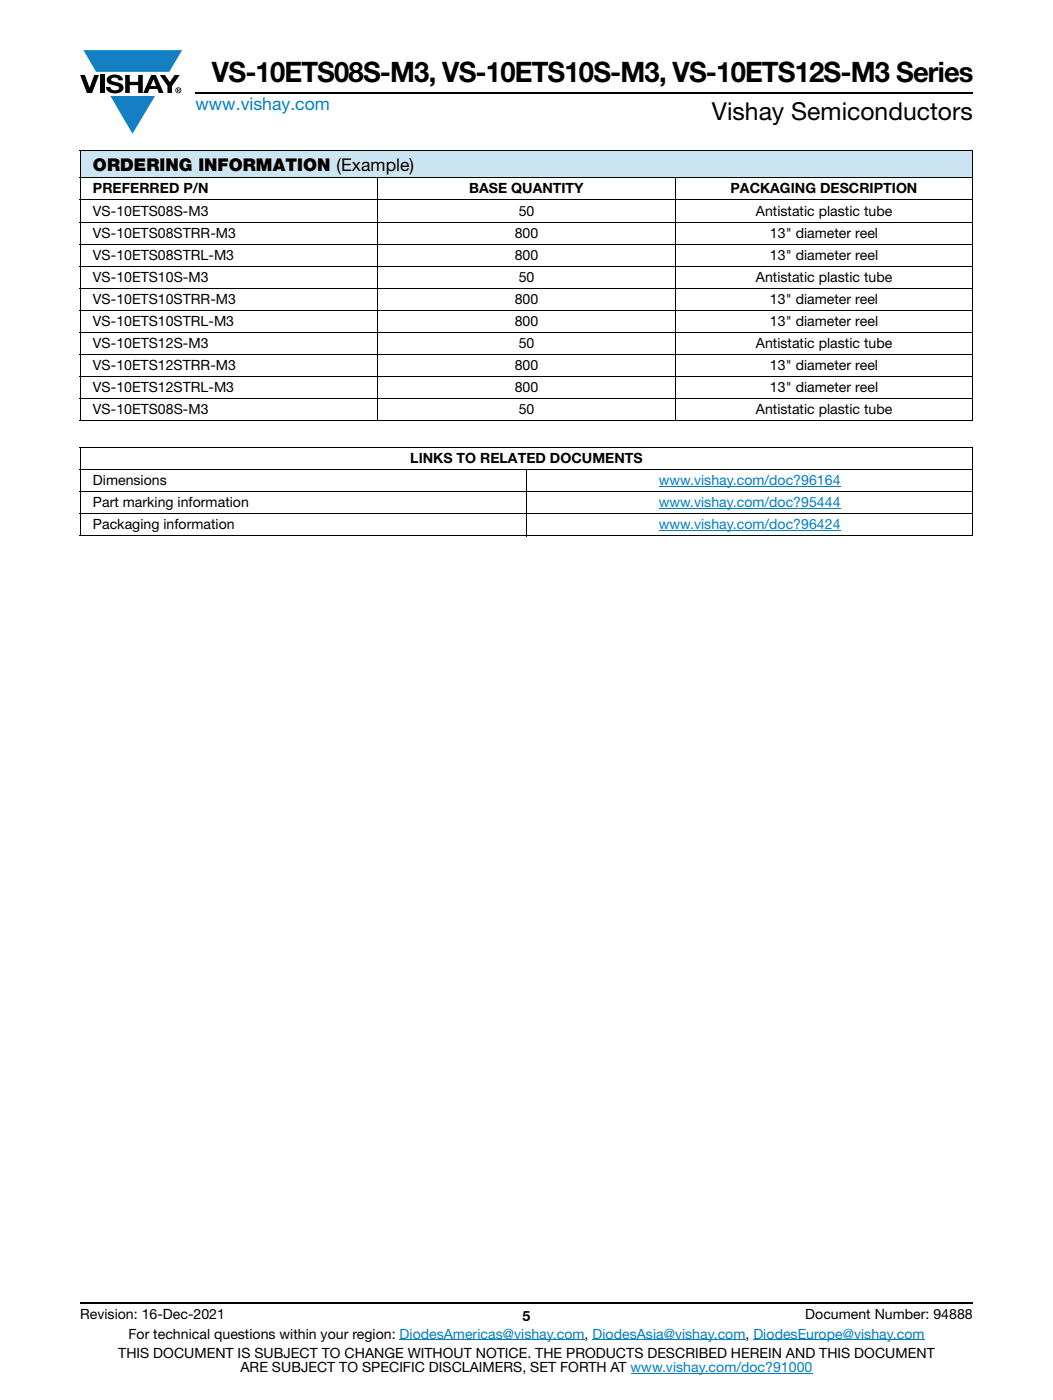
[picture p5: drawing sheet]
<svg xmlns="http://www.w3.org/2000/svg" width="210mm" height="279mm" viewBox="0 0 210 279" stroke-linecap="round" stroke-linejoin="round" font-family="sans-serif">
<defs><g id="words">
<text font-size="5.6" x="42.3" y="16.4">VS-10ETS08S-M3, VS-10ETS10S-M3, VS-10ETS12S-M3 Series</text>
<text font-size="4.9" x="142" y="23.9">Vishay Semiconductors</text>
<text font-size="3.5" fill="#007ec4" x="39" y="22">www.vishay.com</text>
<text font-size="3.5" x="18.5" y="34.1">ORDERING INFORMATION (Example)</text>
<g font-size="2.8">
<text x="18.5" y="38.6">PREFERRED P/N</text>
<text x="93.6" y="38.6">BASE QUANTITY</text>
<text x="145.7" y="38.6">PACKAGING DESCRIPTION</text>
<text x="18.5" y="43">VS-10ETS08S-M3</text>
<text x="18.5" y="47.4">VS-10ETS08STRR-M3</text>
<text x="102.6" y="47.4">800</text>
<text x="103.4" y="43">50</text>
<text x="150.7" y="43">Antistatic plastic tube</text>
<text x="153.5" y="47.4">13&quot; diameter reel</text>
<text x="18.5" y="51.8">VS-10ETS08STRL-M3</text>
<text x="102.6" y="51.8">800</text>
<text x="153.5" y="51.8">13&quot; diameter reel</text>
<text x="18.5" y="56.2">VS-10ETS10S-M3</text>
<text x="103.4" y="56.2">50</text>
<text x="150.7" y="56.2">Antistatic plastic tube</text>
<text x="18.5" y="60.6">VS-10ETS10STRR-M3</text>
<text x="18.5" y="65.1">VS-10ETS10STRL-M3</text>
<text x="102.6" y="65.1">800</text>
<text x="102.6" y="60.6">800</text>
<text x="153.5" y="60.6">13&quot; diameter reel</text>
<text x="153.5" y="65.1">13&quot; diameter reel</text>
<text x="18.5" y="69.5">VS-10ETS12S-M3</text>
<text x="103.4" y="69.5">50</text>
<text x="150.7" y="69.5">Antistatic plastic tube</text>
<text x="18.5" y="73.9">VS-10ETS12STRR-M3</text>
<text x="102.6" y="73.9">800</text>
<text x="153.5" y="73.9">13&quot; diameter reel</text>
<text x="18.5" y="78.3">VS-10ETS12STRL-M3</text>
<text x="18.5" y="82.7">VS-10ETS08S-M3</text>
<text x="102.6" y="78.3">800</text>
<text x="103.4" y="82.7">50</text>
<text x="150.7" y="82.7">Antistatic plastic tube</text>
<text x="153.5" y="78.3">13&quot; diameter reel</text>
<text x="81.8" y="92.4">LINKS TO RELATED DOCUMENTS</text>
<text x="18.5" y="96.8">Dimensions</text>
<text x="18.5" y="101.2">Part marking information</text>
<text x="18.5" y="105.6">Packaging information</text>
<text x="16" y="263.3">Revision: 16-Dec-2021</text>
<text x="104.2" y="263.6">5</text>
<text x="160.6" y="263.3">Document Number: 94888</text>
<text x="25.6" y="267.1">For technical questions within your region: DiodesAmericas@vishay.com, DiodesAsia@vishay.com, DiodesEurope@vishay.com</text>
<text x="23.6" y="271">THIS DOCUMENT IS SUBJECT TO CHANGE WITHOUT NOTICE. THE PRODUCTS DESCRIBED HEREIN AND THIS DOCUMENT</text>
<text x="48" y="273.8">ARE SUBJECT TO SPECIFIC DISCLAIMERS, SET FORTH AT www.vishay.com/doc?91000</text>
</g>
<g font-size="2.8" fill="#007ec4">
<text x="131.4" y="96.8">www.vishay.com/doc?96164</text>
<text x="131.4" y="101.2">www.vishay.com/doc?95444</text>
<text x="131.4" y="105.6">www.vishay.com/doc?96424</text>
</g>
</g></defs>
<g fill="#147fc3">
<path d="M16.6 10h19.7l-2.5 4.3h-1.2h-13.4z"/>
<path d="M22 19.2h8.9l-4.5 7.5z"/>
</g>
<g fill="#000">
<path d="M16 15h.9l1 2.5 .9-2.5h.9l-1.3 3.6h-1.1zM19.9 15h.9v3.6h-.9zM21.6 15.3a2.1 2.1 0 0 1 2.8 .3l.1 .4h-.9a.79 .79 0 0 0-.7-.5 .79 .79 0 0 0-.7 .4l.2 .3 1 .2a1.08 1.08 0 0 1 1.2 1 1.08 1.08 0 0 1-1.1 1.2 1.73 1.73 0 0 1-2.4-1.2h.9a.96 .96 0 0 0 .8 .6 .96 .96 0 0 0 1-.4 1.31 1.31 0 0 0-1.3-.6 1.03 1.03 0 0 1-1-.6 1.03 1.03 0 0 1 .1-1.1zM25 15h.9v1.3h1.7v-1.3h.9v3.6h-.9v-1.6h-1.7v1.6h-.9zM31.9 15h1l1 1.4 .9-1.4h1l-1.5 2.2v1.4h-.9v-1.4z"/>
<path d="M30.6 15.8l.5 1.4h-1zM30.1 15l-1.5 3.6h.9l.3-.8h1.6l.3 .8h.9l-1.5-3.6z"/>
<path d="M35.5 17.8h.2v.2h-.2zM35.3 17.7v.7h.2v-.3l.3 .3-.1-.3 .1-.2v-.2z"/>
<path d="M35.1 18a.46 .46 0 0 1 .9 0 .46 .46 0 0 1-.9 0zM35 18a.6 .6 0 0 0 1.2 0 .6 .6 0 0 0-1.2 0z"/>
</g>
<path d="M39 18.6h155M16 260h178" fill="none" stroke="#000" stroke-width=".36"/>
<path d="M79.7 267.4h36.9M118.2 267.4h30.5M125.8 274h36.2M150.2 267.4h34.2" fill="none" stroke="#007ec4" stroke-width=".2"/>
<path d="M16 30h178v5.5h-178z" fill="#cce5f3"/>
<path d="M131.4 97h36.2M131.4 101.4h36.2M131.4 105.9h36.2" fill="none" stroke="#007ec4" stroke-width=".2"/>
<g fill="none" stroke="#000" stroke-width=".2">
<path d="M15.9 30h178.2M15.9 35.5h178.2M15.9 39.9h178.2M16 30.1v9.8M16 39.9v44.1M75.3 35.4v48.6M134.7 35.4v48.6M194 30.1v9.8M194 39.9v44.1M15.9 44.3h178.1M15.9 48.7h178.1M15.9 53.1h178.1"/>
<path d="M15.9 57.5h178.1M15.9 62h178.1M15.9 66.4h178.1M15.9 70.8h178.1M15.9 75.2h178.1M15.9 79.6h178.1M15.9 89.3h178.2M15.9 93.7h178.2M15.9 98.1h178.2M15.9 84h178.1M16 89.4v17.4M105 93.6v13.4"/>
<path d="M194 89.4v17.4M15.9 102.5h178.2M15.9 106.9h178.2"/>
</g>
<use href="#words"/>
</svg>
